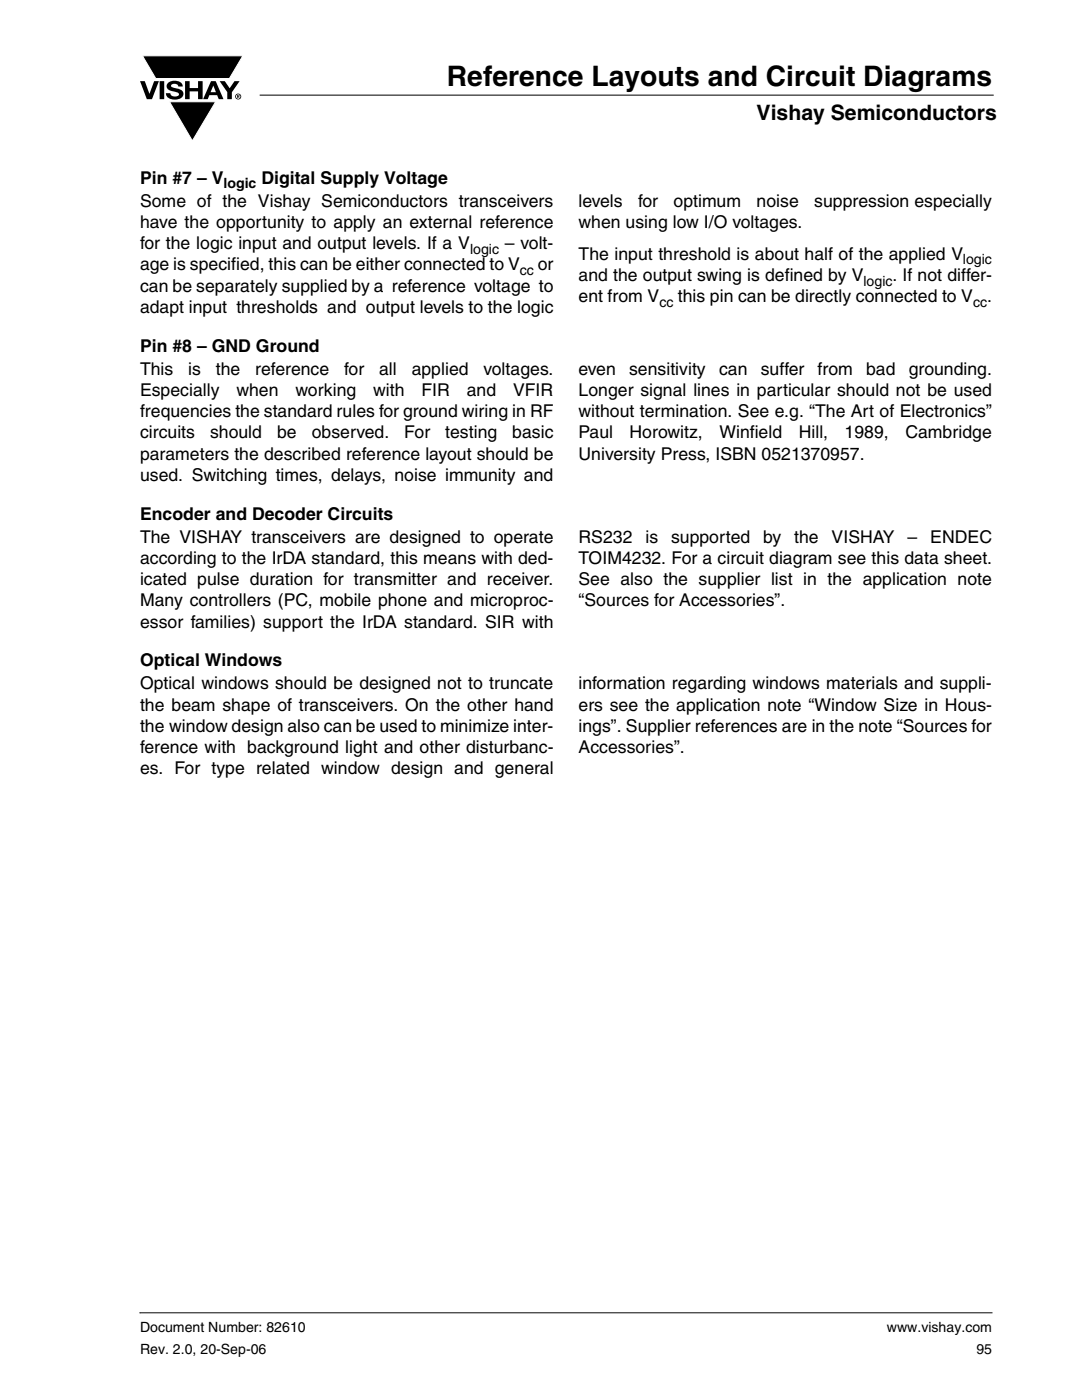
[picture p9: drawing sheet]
<svg xmlns="http://www.w3.org/2000/svg" width="216mm" height="279mm" viewBox="0 0 216 279" stroke-linecap="round" stroke-linejoin="round" font-family="sans-serif">
<defs><g id="words">
<text font-size="5.6" x="89.2" y="17.2">Reference Layouts and Circuit Diagrams</text>
<text font-size="4.2" x="151" y="24">Vishay Semiconductors</text>
<g font-size="3.5">
<text x="27.9" y="41.3">Some of the Vishay Semiconductors transceivers</text>
<text x="27.9" y="36.7">Pin #7 – V</text>
<text x="52.2" y="36.7">Digital Supply Voltage</text>
<text x="115.4" y="41.3">levels</text>
<text x="127.3" y="41.3">for</text>
<text x="134.4" y="41.3">optimum</text>
<text x="151" y="41.3">noise</text>
<text x="162.5" y="41.3">suppression especially</text>
<text x="27.9" y="45.5">have the opportunity to apply an external reference</text>
<text x="115.4" y="45.5">when using low I/O voltages.</text>
<text x="27.9" y="49.7">for the logic input and output levels. If a V</text>
<text x="27.9" y="54">age is specified, this can be either connected to V</text>
<text x="100.8" y="49.7">– volt-</text>
<text x="107.3" y="54">or</text>
<text x="115.4" y="51.9">The input threshold is about half of the applied V</text>
<text x="27.9" y="58.2">can be separately supplied by a reference voltage to</text>
<text x="115.4" y="56.1">and the output swing is defined by V</text>
<text x="178.1" y="56.1">. If not differ-</text>
<text x="27.9" y="62.4">adapt input thresholds and output levels to the logic</text>
<text x="115.4" y="60.3">ent from V</text>
<text x="135.3" y="60.3">this pin can be directly connected to V</text>
<text x="197" y="60.3">.</text>
<text x="27.9" y="70.2">Pin #8 – GND Ground</text>
<text x="27.9" y="74.8">This</text>
<text x="37.6" y="74.8">is</text>
<text x="43.1" y="74.8">the</text>
<text x="50.9" y="74.8">reference</text>
<text x="68.7" y="74.8">for</text>
<text x="75.6" y="74.8">all</text>
<text x="82.1" y="74.8">applied</text>
<text x="96.5" y="74.8">voltages.</text>
<text x="115.4" y="74.8">even</text>
<text x="125.5" y="74.8">sensitivity</text>
<text x="143.5" y="74.8">can</text>
<text x="151.8" y="74.8">suffer</text>
<text x="163.1" y="74.8">from</text>
<text x="172.8" y="74.8">bad</text>
<text x="181.3" y="74.8">grounding.</text>
<text x="27.9" y="79">Especially</text>
<text x="27.9" y="83.2">frequencies the standard rules for ground wiring in RF</text>
<text x="47.2" y="79">when</text>
<text x="58.9" y="79">working</text>
<text x="74.5" y="79">with</text>
<text x="84.1" y="79">FIR</text>
<text x="93.1" y="79">and</text>
<text x="102.4" y="79">VFIR</text>
<text x="115.4" y="79">Longer signal lines in particular should not be used</text>
<text x="115.4" y="83.2">without termination. See e.g. “The Art of Electronics”</text>
<text x="27.9" y="87.5">circuits</text>
<text x="41.9" y="87.5">should</text>
<text x="55.3" y="87.5">be</text>
<text x="62.2" y="87.5">observed.</text>
<text x="80.7" y="87.5">For</text>
<text x="88.8" y="87.5">testing</text>
<text x="102.2" y="87.5">basic</text>
<text x="115.4" y="87.5">Paul</text>
<text x="125.6" y="87.5">Horowitz,</text>
<text x="143.6" y="87.5">Winfield</text>
<text x="159.4" y="87.5">Hill,</text>
<text x="168.5" y="87.5">1989,</text>
<text x="180.7" y="87.5">Cambridge</text>
<text x="27.9" y="91.7">parameters the described reference layout should be</text>
<text x="27.9" y="95.9">used. Switching times, delays, noise immunity and</text>
<text x="115.4" y="91.7">University Press, ISBN 0521370957.</text>
<text x="27.9" y="103.7">Encoder and Decoder Circuits</text>
<text x="27.9" y="108.3">The VISHAY transceivers are designed to operate</text>
<text x="27.9" y="112.5">according to the IrDA standard, this means with ded-</text>
<text x="115.4" y="108.3">RS232</text>
<text x="115.4" y="112.5">TOIM4232. For a circuit diagram see this data sheet.</text>
<text x="128.8" y="108.3">is</text>
<text x="133.9" y="108.3">supported</text>
<text x="152.3" y="108.3">by</text>
<text x="158.5" y="108.3">the</text>
<text x="165.9" y="108.3">VISHAY</text>
<text x="181.1" y="108.3">–</text>
<text x="185.6" y="108.3">ENDEC</text>
<text x="27.9" y="116.8">icated pulse duration for transmitter and receiver.</text>
<text x="115.4" y="116.8">See also the supplier list in the application note</text>
<text x="27.9" y="121">Many controllers (PC, mobile phone and microproc-</text>
<text x="27.9" y="125.2">essor families) support the IrDA standard. SIR with</text>
<text x="115.4" y="121">“Sources for Accessories”.</text>
<text x="27.9" y="133">Optical Windows</text>
<text x="27.9" y="137.6">Optical windows should be designed not to truncate</text>
<text x="115.4" y="137.6">information regarding windows materials and suppli-</text>
<text x="27.9" y="141.8">the beam shape of transceivers. On the other hand</text>
<text x="115.4" y="141.8">ers see the application note “Window Size in Hous-</text>
<text x="27.9" y="146">the window design also can be used to minimize inter-</text>
<text x="115.4" y="146">ings”. Supplier references are in the note “Sources for</text>
<text x="27.9" y="150.3">ference with background light and other disturbanc-</text>
<text x="27.9" y="154.5">es. For type related window design and general</text>
<text x="115.4" y="150.3">Accessories”.</text>
</g>
<g font-size="2.8">
<text x="44.6" y="37.6">logic</text>
<text x="93.8" y="50.6">logic</text>
<text x="192.2" y="52.7">logic</text>
<text x="103.7" y="54.9">cc</text>
<text x="172.3" y="57">logic</text>
<text x="131.6" y="61.2">cc</text>
<text x="194.2" y="61.2">cc</text>
<text x="27.9" y="265.9">Document Number: 82610</text>
<text x="177" y="265.9">www.vishay.com</text>
<text x="27.9" y="270.1">Rev. 2.0, 20-Sep-06</text>
<text x="194.8" y="270.1">95</text>
</g>
</g></defs>
<g fill="#000">
<path d="M27.9 16.2h1l.9 2.5 1-2.5h.9l-1.4 3.6h-1zM28.4 11.1h20.1l-2.7 4.6h-14.7zM33.6 16.5a2.1 2.1 0 0 1 2.8 .3l.1 .5h-.9a.79 .79 0 0 0-.7-.6 .79 .79 0 0 0-.8 .4l.3 .3 1 .3a1.08 1.08 0 0 1 1.2 1 1.08 1.08 0 0 1-1.1 1.1 1.73 1.73 0 0 1-2.4-1.2h.9a.96 .96 0 0 0 .8 .7 .96 .96 0 0 0 .9-.5 1.31 1.31 0 0 0-1.2-.6 1.03 1.03 0 0 1-1.1-.5 1.03 1.03 0 0 1 .2-1.2zM36.9 16.2h.9v1.4h1.7v-1.4h.9v3.6h-.9v-1.6h-1.7v1.6h-.9zM43.8 16.2h1.1l.9 1.4 1-1.4h1l-1.5 2.2v1.4h-.9v-1.4zM33.8 20.3h9.2l-4.6 7.8z"/>
<path d="M42.6 17.1l-.6 1.3h1.1zM42.1 16.2h.9l1.6 3.6h-1l-.3-.8h-1.5l-.3 .8h-1z"/>
<path d="M47.4 19v.2h.2v-.1zM47.3 18.9l.4 .1 .1 .1-.2 .2 .2 .3-.3-.3-.1 .3h-.1zM47.1 19.3a.46 .46 0 0 0 .9 0 .46 .46 0 0 0-.9 0zM46.9 19.3a.6 .6 0 0 1 1.2 0 .6 .6 0 0 1-1.2 0z"/>
</g>
<path d="M28.4 11.1h20.1l-2.7 4.6h-14.7zM33.8 20.3h9.2l-4.6 7.8z" fill="none" stroke="#fff" stroke-width=".2"/>
<path d="M32.3 16.2v3.6" fill="none" stroke="#000" stroke-width=".91" stroke-linecap="butt"/>
<path d="M51.9 18.9v.2M51.9 19h146.4M27.9 261.9v.2M27.9 262h170.1" fill="none" stroke="#000" stroke-width=".2"/>
<use href="#words"/>
</svg>
